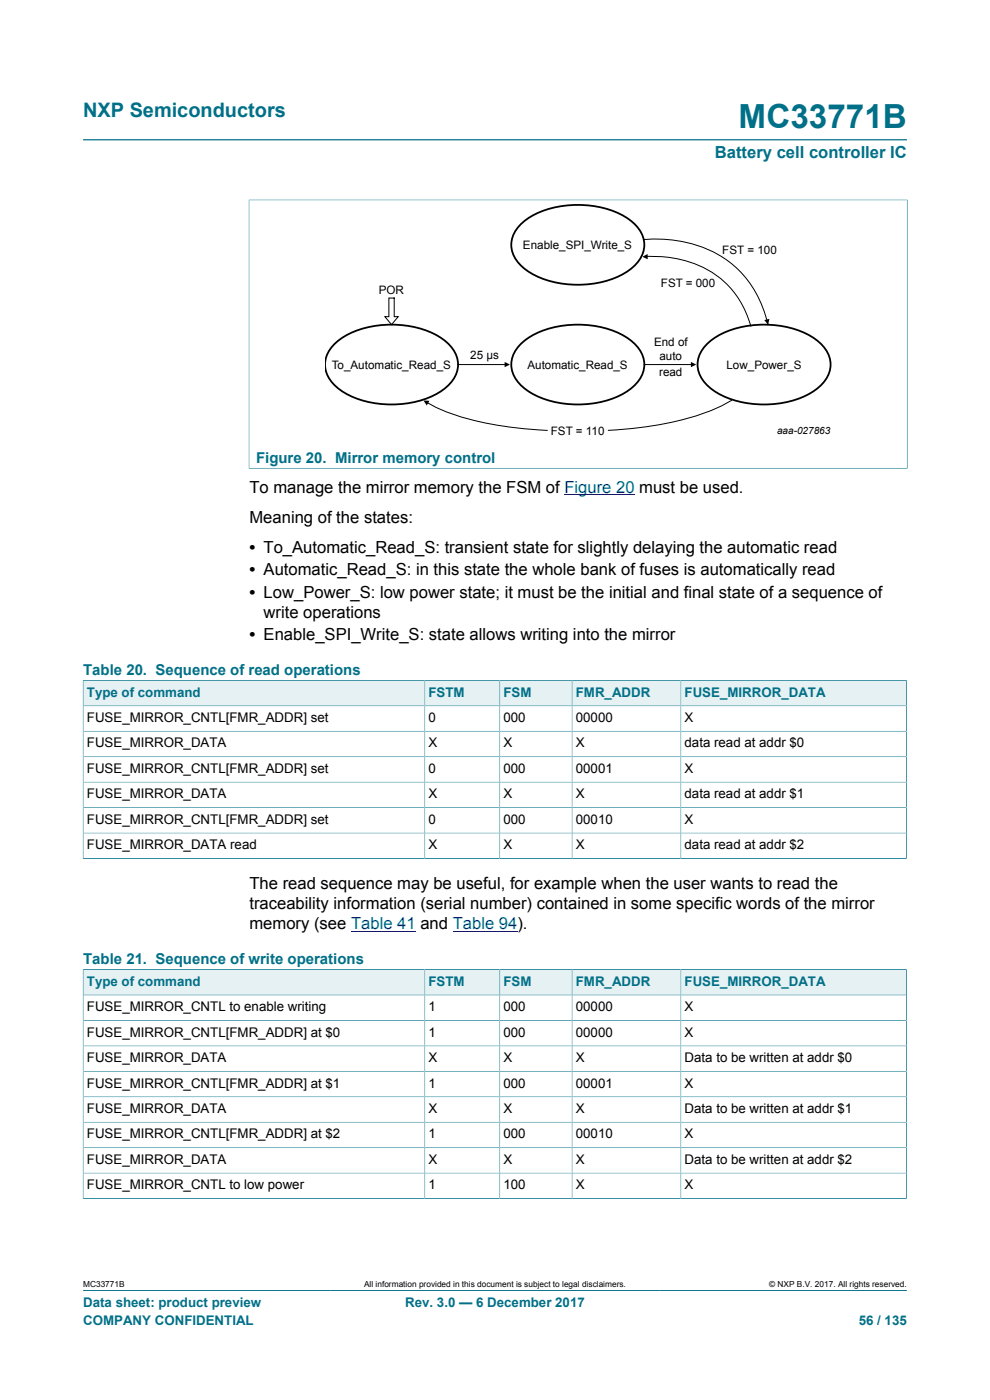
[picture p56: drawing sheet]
<svg xmlns="http://www.w3.org/2000/svg" width="210mm" height="297mm" viewBox="0 0 210 297" stroke-linecap="round" stroke-linejoin="round" font-family="sans-serif">
<defs><g id="words">
<text font-size="7.1" fill="#007088" x="156.7" y="27.2">MC33771B</text>
<text font-size="4.2" fill="#007088" x="17.6" y="24.8">NXP Semiconductors</text>
<text font-size="3.5" fill="#007088" x="151.6" y="33.5">Battery cell controller IC</text>
<g font-size="3.5">
<text x="52.9" y="104.6">To manage the mirror memory the FSM of Figure 20 must be used.</text>
<text x="52.9" y="110.9">Meaning of the states:</text>
<text x="52.9" y="117.3">• To_Automatic_Read_S: transient state for slightly delaying the automatic read</text>
<text x="52.9" y="122">• Automatic_Read_S: in this state the whole bank of fuses is automatically read</text>
<text x="52.9" y="126.8">• Low_Power_S: low power state; it must be the initial and final state of a sequence of</text>
<text x="55.9" y="131">write operations</text>
<text x="52.9" y="135.8">• Enable_SPI_Write_S: state allows writing into the mirror</text>
<text x="52.9" y="188.7">The read sequence may be useful, for example when the user wants to read the</text>
<text x="52.9" y="192.9">traceability information (serial number) contained in some specific words of the mirror</text>
<text x="52.9" y="197.1">memory (see Table 41 and Table 94).</text>
</g>
<g font-size="3.2" fill="#007088">
<text x="54.3" y="98.2">Figure 20. Mirror memory control</text>
<text x="17.6" y="143.3">Table 20. Sequence of read operations</text>
<text x="17.6" y="204.6">Table 21. Sequence of write operations</text>
</g>
<g font-size="2.8" fill="#007088">
<text x="18.4" y="147.8">Type of command</text>
<text x="90.9" y="147.8">FSTM</text>
<text x="106.8" y="147.8">FSM</text>
<text x="122.1" y="147.8">FMR_ADDR</text>
<text x="145.2" y="147.8">FUSE_MIRROR_DATA</text>
<text x="18.4" y="209.1">Type of command</text>
<text x="90.9" y="209.1">FSTM</text>
<text x="106.8" y="209.1">FSM</text>
<text x="122.1" y="209.1">FMR_ADDR</text>
<text x="145.2" y="209.1">FUSE_MIRROR_DATA</text>
<text x="17.6" y="277.3">Data sheet: product preview</text>
<text x="17.6" y="281">COMPANY CONFIDENTIAL</text>
<text x="86" y="277.3">Rev. 3.0 — 6 December 2017</text>
<text x="182.2" y="281">56 / 135</text>
</g>
<g font-size="2.8">
<text x="18.4" y="153.2">FUSE_MIRROR_CNTL[FMR_ADDR] set</text>
<text x="90.9" y="153.2">0</text>
<text x="106.8" y="153.2">000</text>
<text x="122.1" y="153.2">00000</text>
<text x="145.2" y="153.2">X</text>
<text x="18.4" y="158.6">FUSE_MIRROR_DATA</text>
<text x="90.9" y="158.6">X</text>
<text x="106.8" y="158.6">X</text>
<text x="122.1" y="158.6">X</text>
<text x="145.2" y="158.6">data read at addr $0</text>
<text x="18.4" y="164">FUSE_MIRROR_CNTL[FMR_ADDR] set</text>
<text x="90.9" y="164">0</text>
<text x="106.8" y="164">000</text>
<text x="122.1" y="164">00001</text>
<text x="145.2" y="164">X</text>
<text x="18.4" y="169.4">FUSE_MIRROR_DATA</text>
<text x="90.9" y="169.4">X</text>
<text x="106.8" y="169.4">X</text>
<text x="122.1" y="169.4">X</text>
<text x="145.2" y="169.4">data read at addr $1</text>
<text x="18.4" y="174.8">FUSE_MIRROR_CNTL[FMR_ADDR] set</text>
<text x="90.9" y="174.8">0</text>
<text x="106.8" y="174.8">000</text>
<text x="122.1" y="174.8">00010</text>
<text x="145.2" y="174.8">X</text>
<text x="18.4" y="180.2">FUSE_MIRROR_DATA read</text>
<text x="90.9" y="180.2">X</text>
<text x="106.8" y="180.2">X</text>
<text x="122.1" y="180.2">X</text>
<text x="145.2" y="180.2">data read at addr $2</text>
<text x="18.4" y="214.5">FUSE_MIRROR_CNTL to enable writing</text>
<text x="90.9" y="214.5">1</text>
<text x="106.8" y="214.5">000</text>
<text x="122.1" y="214.5">00000</text>
<text x="145.2" y="214.5">X</text>
<text x="18.4" y="219.9">FUSE_MIRROR_CNTL[FMR_ADDR] at $0</text>
<text x="90.9" y="219.9">1</text>
<text x="106.8" y="219.9">000</text>
<text x="122.1" y="219.9">00000</text>
<text x="145.2" y="219.9">X</text>
<text x="18.4" y="225.3">FUSE_MIRROR_DATA</text>
<text x="90.9" y="225.3">X</text>
<text x="106.8" y="225.3">X</text>
<text x="122.1" y="225.3">X</text>
<text x="145.2" y="225.3">Data to be written at addr $0</text>
<text x="18.4" y="230.7">FUSE_MIRROR_CNTL[FMR_ADDR] at $1</text>
<text x="90.9" y="230.7">1</text>
<text x="106.8" y="230.7">000</text>
<text x="122.1" y="230.7">00001</text>
<text x="145.2" y="230.7">X</text>
<text x="18.4" y="236.1">FUSE_MIRROR_DATA</text>
<text x="90.9" y="236.1">X</text>
<text x="106.8" y="236.1">X</text>
<text x="122.1" y="236.1">X</text>
<text x="145.2" y="236.1">Data to be written at addr $1</text>
<text x="18.4" y="241.5">FUSE_MIRROR_CNTL[FMR_ADDR] at $2</text>
<text x="90.9" y="241.5">1</text>
<text x="106.8" y="241.5">000</text>
<text x="122.1" y="241.5">00010</text>
<text x="145.2" y="241.5">X</text>
<text x="18.4" y="246.9">FUSE_MIRROR_DATA</text>
<text x="90.9" y="246.9">X</text>
<text x="106.8" y="246.9">X</text>
<text x="122.1" y="246.9">X</text>
<text x="145.2" y="246.9">Data to be written at addr $2</text>
<text x="18.4" y="252.3">FUSE_MIRROR_CNTL to low power</text>
<text x="90.9" y="252.3">1</text>
<text x="106.8" y="252.3">100</text>
<text x="122.1" y="252.3">X</text>
<text x="145.2" y="252.3">X</text>
</g>
<g font-size="2.5">
<text x="110.9" y="52.8">Enable_SPI_Write_S</text>
<text x="153.2" y="53.8">FST = 100</text>
<text x="80.3" y="62.4">POR</text>
<text x="140.2" y="61">FST = 000</text>
<text x="99.8" y="76.2">25 µs</text>
<text x="138.7" y="73.3">End of</text>
<text x="139.9" y="76.3">auto</text>
<text x="70.4" y="78.2">To_Automatic_Read_S</text>
<text x="111.9" y="78.2">Automatic_Read_S</text>
<text x="139.8" y="79.8">read</text>
<text x="154.1" y="78.2">Low_Power_S</text>
<text x="116.8" y="92.3">FST = 110</text>
</g>
<text font-size="2.1" x="164.8" y="92">aaa-027863</text>
<g font-size="1.8">
<text x="17.6" y="273.1">MC33771B</text>
<text x="77.2" y="273.1">All information provided in this document is subject to legal disclaimers.</text>
<text x="163.2" y="273.1">© NXP B.V. 2017. All rights reserved.</text>
</g>
</g></defs>
<path d="M17.6 29.7h174.8M52.7 42.4h139.8M52.8 42.3v57.1M192.4 42.3v57.1M52.7 99.3h139.8M17.6 273.8h174.8" fill="none" stroke="#007088" stroke-width=".21"/>
<path d="M110.7 47.4a18.5 18.5 0 0 1 13.5-3.9 16.1 16.1 0 0 1 11 4.7 5.7 5.7 0 0 1-.7 8.3 18.5 18.5 0 0 1-13.6 3.8 16.1 16.1 0 0 1-11-4.6 5.7 5.7 0 0 1 .8-8.3zM71.1 72.8a18.5 18.5 0 0 1 13.6-3.9 16.1 16.1 0 0 1 11 4.7 5.7 5.7 0 0 1-.7 8.3 18.5 18.5 0 0 1-13.6 3.8 16.1 16.1 0 0 1-11-4.6 5.7 5.7 0 0 1 .7-8.3zM110.7 72.8a18.5 18.5 0 0 1 13.5-3.9 16.1 16.1 0 0 1 11 4.7 5.7 5.7 0 0 1-.7 8.3 18.5 18.5 0 0 1-13.6 3.8 16.1 16.1 0 0 1-11-4.6 5.7 5.7 0 0 1 .8-8.3zM150.2 72.8a18.5 18.5 0 0 1 13.5-3.9 16.1 16.1 0 0 1 11.1 4.7 5.7 5.7 0 0 1-.8 8.3 18.5 18.5 0 0 1-13.6 3.8 16.1 16.1 0 0 1-11-4.6 5.7 5.7 0 0 1 .8-8.3z" fill="none" stroke="#000" stroke-width=".38"/>
<path d="M136.7 50.8a27 27 0 0 1 18.3 5 22.9 22.9 0 0 1 7.9 13.1M137 54.4a23.8 23.8 0 0 1 16 4.8 19.4 19.4 0 0 1 6.3 10M82.5 63.2h1.1v4h.9l-1.4 1.7-1.5-1.7h.9zM97.2 77.3h10.3M136.7 77.3h10.3M90.4 85.2a29.5 29.5 0 0 0 9.3 3.8 80.4 80.4 0 0 0 16.4 2.3M155.3 84.8a31.3 31.3 0 0 1-9.6 4 79.3 79.3 0 0 1-16.6 2.5" fill="none" stroke="#000" stroke-width=".21"/>
<path d="M136.3 54.5l1.1-.6v1.1zM107 76.8l1.2 .5-1.2 .6zM146.6 76.8l1.1 .5-1.1 .6zM162.1 67.9l1.1-.3-.3 1.3zM89.8 85h1.3l-.6 1z" fill="#000"/>
<path d="M119.7 104.9h14.9" fill="none" stroke="#00f" stroke-width=".21"/>
<path d="M17.7 144.4h72.3v5.3h-72.3z" fill="#e6f1f3"/>
<path d="M17.6 144.3v5.4h72.5v-5.4h-72.5" fill="none" stroke="#007088" stroke-width=".21"/>
<path d="M90.2 144.4h15.7v5.3h-15.7z" fill="#e6f1f3"/>
<path d="M90.1 144.3h15.9v5.4h-15.9z" fill="none" stroke="#007088" stroke-width=".21"/>
<path d="M106.1 144.4h15.2v5.3h-15.2z" fill="#e6f1f3"/>
<path d="M106 144.3h15.4v5.4h-15.4z" fill="none" stroke="#007088" stroke-width=".21"/>
<path d="M121.4 144.4h22.9v5.3h-22.9z" fill="#e6f1f3"/>
<path d="M121.4 144.3h23v5.4h-23z" fill="none" stroke="#007088" stroke-width=".21"/>
<path d="M144.5 144.4h47.7v5.3h-47.7z" fill="#e6f1f3"/>
<path d="M17.6 155.1h174.7M90.1 149.7v32.4M106 149.7v32.4M121.4 149.7v32.4M192.3 144.3v37.9M192.3 149.7h-174.7v32.5M192.4 144.3h-48v37.8M17.6 160.5h174.7M17.6 165.9h174.7M17.6 171.3h174.7M17.6 176.7h174.7M17.6 182.1h174.8" fill="none" stroke="#007088" stroke-width=".21"/>
<path d="M74.5 197.5h13.7M96 197.5h13.7" fill="none" stroke="#00f" stroke-width=".21"/>
<path d="M17.7 205.8h72.3v5.2h-72.3z" fill="#e6f1f3"/>
<path d="M17.6 205.6v5.5h72.5v-5.4h-72.5" fill="none" stroke="#007088" stroke-width=".21"/>
<path d="M90.2 205.8h15.7v5.2h-15.7z" fill="#e6f1f3"/>
<path d="M90.1 205.7h15.9v5.4h-15.9z" fill="none" stroke="#007088" stroke-width=".21"/>
<path d="M106.1 205.8h15.2v5.2h-15.2z" fill="#e6f1f3"/>
<path d="M106 205.7h15.4v5.4h-15.4z" fill="none" stroke="#007088" stroke-width=".21"/>
<path d="M121.4 205.8h22.9v5.2h-22.9z" fill="#e6f1f3"/>
<path d="M121.4 205.7h23v5.4h-23z" fill="none" stroke="#007088" stroke-width=".21"/>
<path d="M144.5 205.8h47.7v5.2h-47.7z" fill="#e6f1f3"/>
<g fill="none" stroke="#007088" stroke-width=".21">
<path d="M17.6 216.5h174.7M90.1 211.1v43.2M106 211.1v43.2M121.4 211.1v43.2M192.3 205.6v48.8M192.3 211.1h-174.7v43.3M192.4 205.7h-48v48.6M17.6 221.9h174.7M17.6 227.3h174.7M17.6 232.7h174.7M17.6 238.1h174.7M17.6 254.3h174.8"/>
<path d="M17.6 243.5h174.7M17.6 248.9h174.7"/>
</g>
<use href="#words"/>
</svg>
